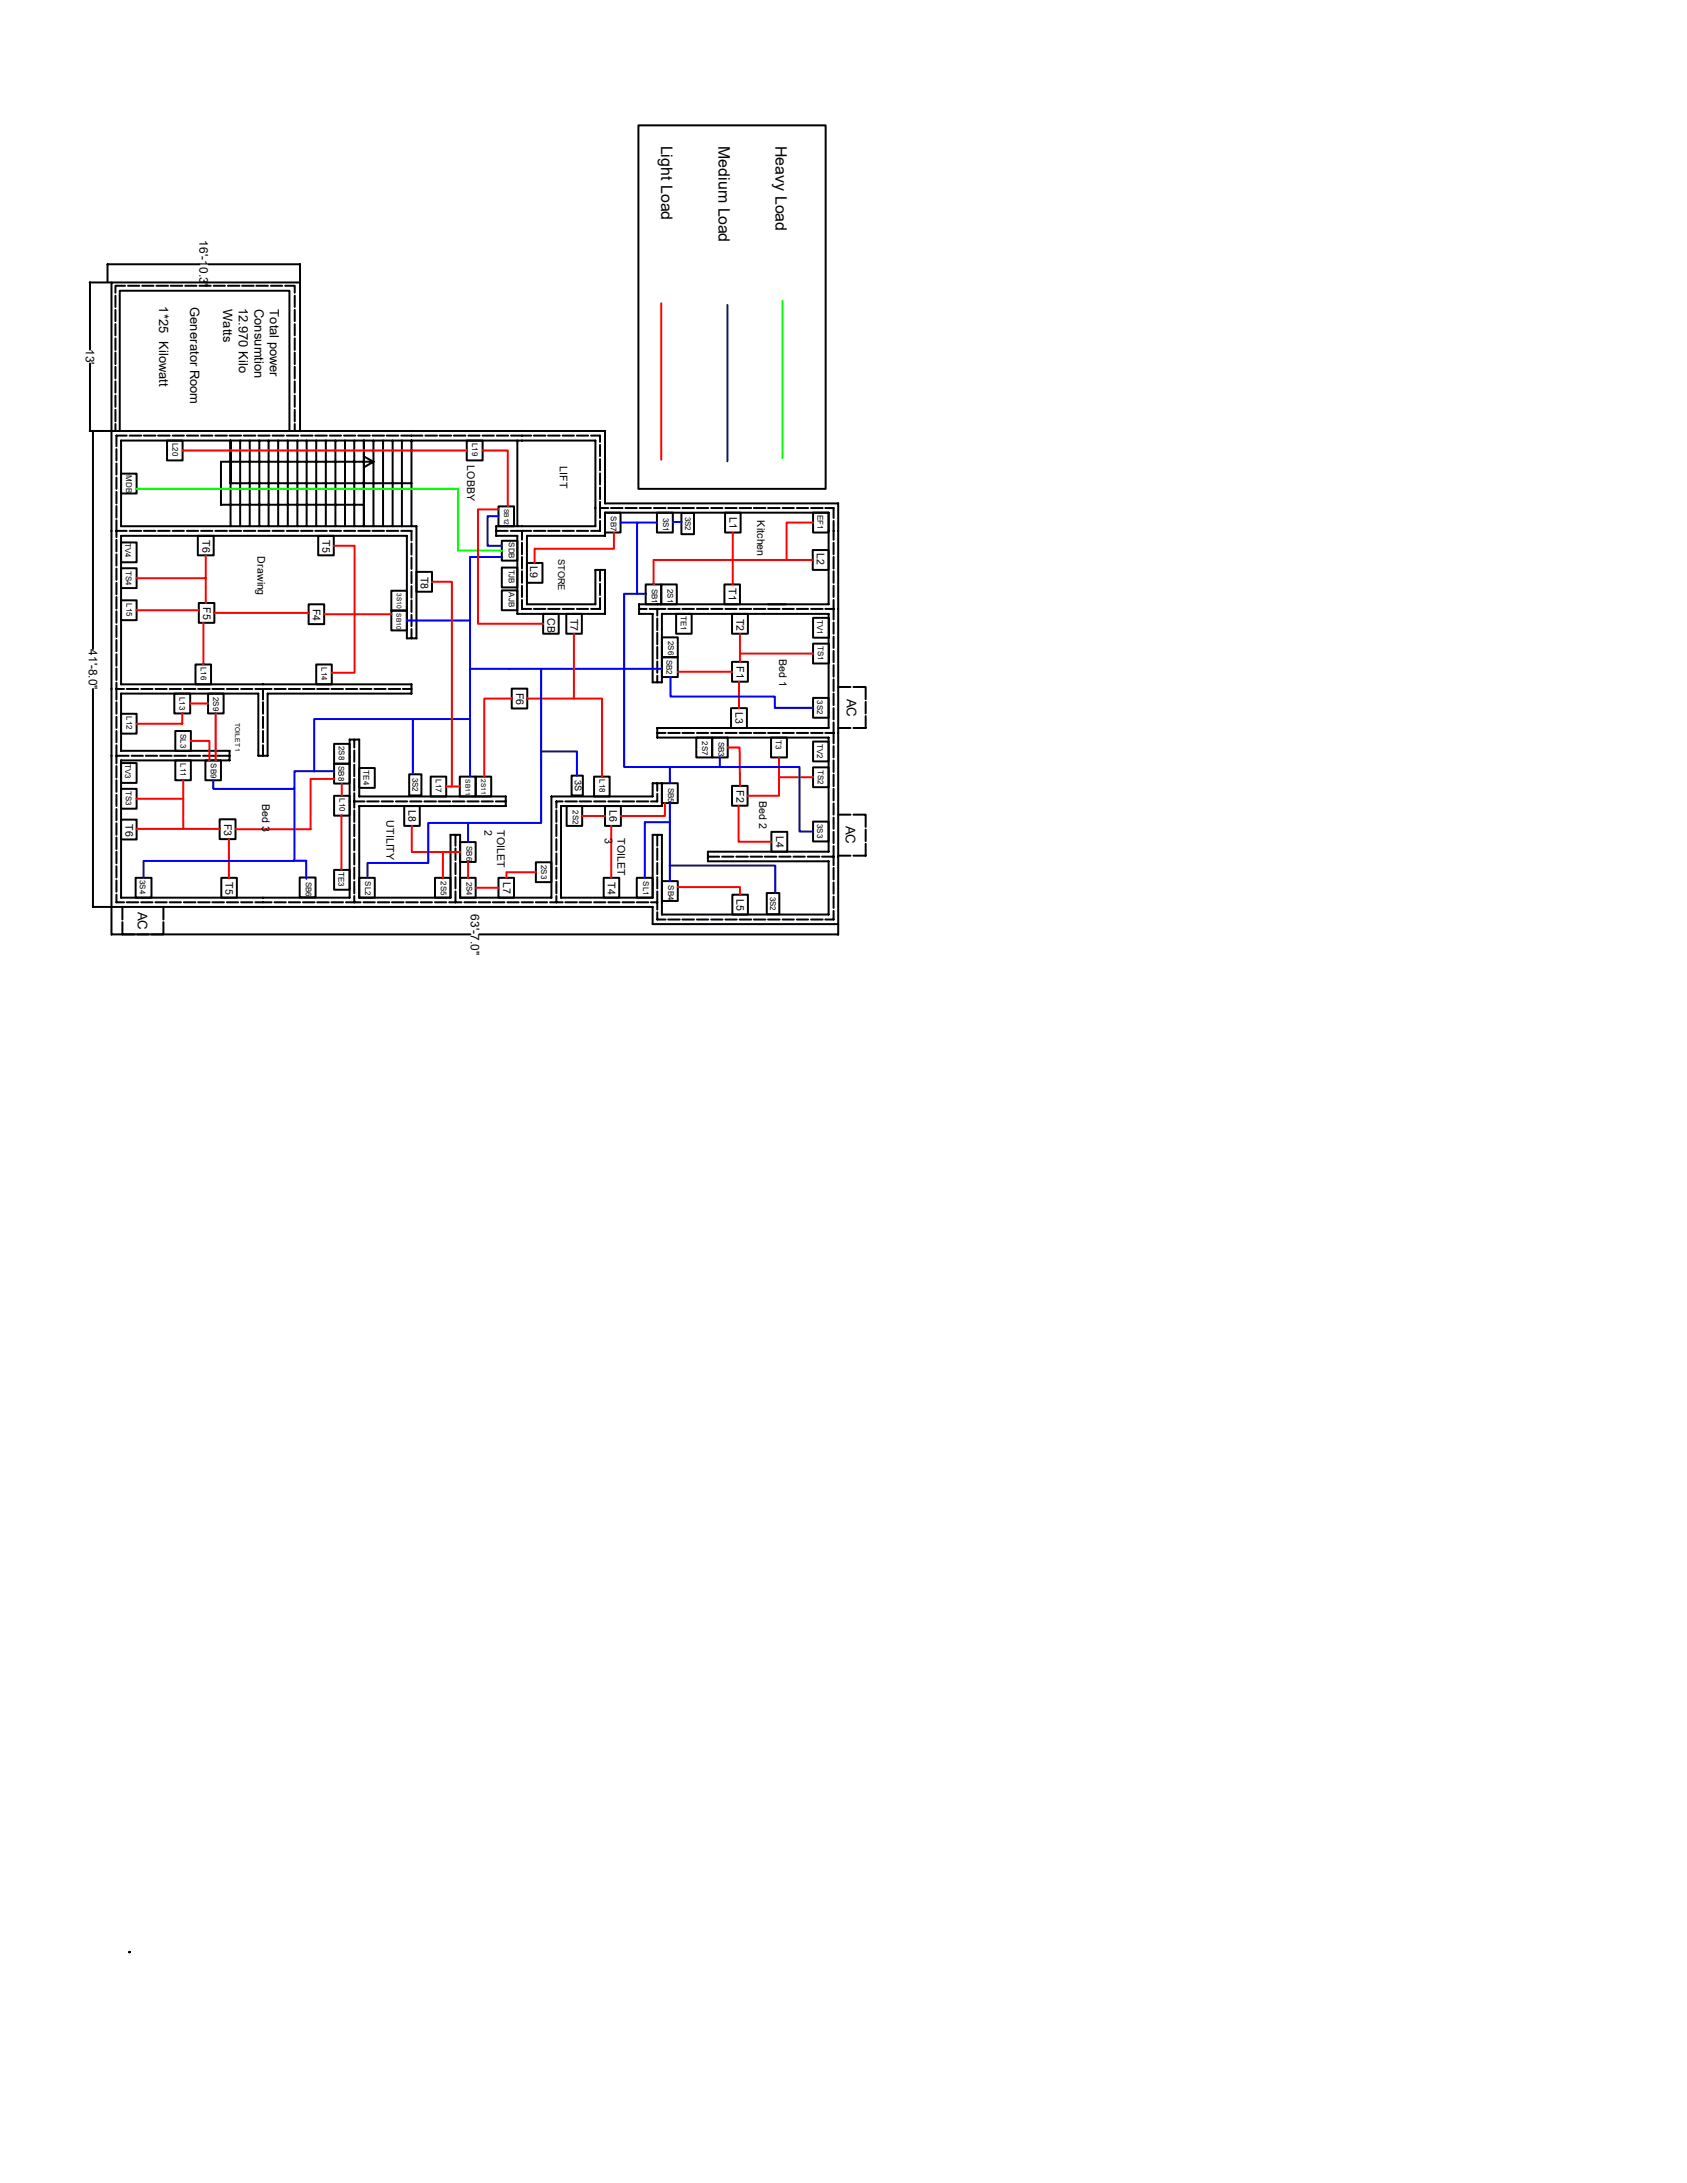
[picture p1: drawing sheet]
<svg xmlns="http://www.w3.org/2000/svg" width="216mm" height="279mm" viewBox="0 0 216 279" stroke-linecap="round" stroke-linejoin="round" font-family="sans-serif">
<defs><g id="words">
<g font-size="2">
<text x="84.6" y="18.6" transform="rotate(90 84.6 18.6)">Light Load</text>
<text x="91.9" y="18.6" transform="rotate(90 91.9 18.6)">Medium Load</text>
<text x="99.2" y="18.6" transform="rotate(90 99.2 18.6)">Heavy Load</text>
</g>
<g font-size="1.7">
<text x="20.4" y="39.2" transform="rotate(90 20.4 39.2)">1*25 Kilowatt</text>
<text x="24.3" y="39.3" transform="rotate(90 24.3 39.3)">Generator Room</text>
<text x="28.6" y="39.5" transform="rotate(90 28.6 39.5)">Watts</text>
<text x="30.6" y="39.4" transform="rotate(90 30.6 39.4)">12.970 Kilo</text>
<text x="32.6" y="39.5" transform="rotate(90 32.6 39.5)">Consumtion</text>
<text x="34.5" y="39.5" transform="rotate(90 34.5 39.5)">Total power</text>
<text x="108.4" y="89.4" transform="rotate(90 108.4 89.4)">AC</text>
<text x="108.2" y="105.7" transform="rotate(90 108.2 105.7)">AC</text>
<text x="17.7" y="116.7" transform="rotate(90 17.7 116.7)">AC</text>
</g>
<g font-size="1.5">
<text x="25.5" y="30.8" transform="rotate(90 25.5 30.8)">16'-10.3&quot;</text>
<text x="11" y="44.6" transform="rotate(90 11 44.6)">13'</text>
<text x="11.4" y="83.1" transform="rotate(90 11.4 83.1)">41'-8.0&quot;</text>
<text x="60.2" y="117" transform="rotate(90 60.2 117)">63'-7.0&quot;</text>
</g>
<g font-size="1.4">
<text x="59.8" y="59.6" transform="rotate(90 59.8 59.6)">LOBBY</text>
<text x="71.6" y="59.7" transform="rotate(90 71.6 59.7)">LIFT</text>
<text x="25.9" y="69.2" transform="rotate(90 25.9 69.2)">T6</text>
<text x="32.9" y="71.2" transform="rotate(90 32.9 71.2)">Drawing</text>
<text x="41.3" y="69.2" transform="rotate(90 41.3 69.2)">T5</text>
<text x="93.3" y="66.2" transform="rotate(90 93.3 66.2)">L1</text>
<text x="96.9" y="66.6" transform="rotate(90 96.9 66.6)">Kitchen</text>
<text x="104.5" y="70.8" transform="rotate(90 104.5 70.8)">L2</text>
<text x="26" y="77.7" transform="rotate(90 26 77.7)">F5</text>
<text x="40" y="77.9" transform="rotate(90 40 77.9)">F4</text>
<text x="53.8" y="73.8" transform="rotate(90 53.8 73.8)">T8</text>
<text x="67.9" y="72.5" transform="rotate(90 67.9 72.5)">L9</text>
<text x="93.3" y="75.3" transform="rotate(90 93.3 75.3)">T1</text>
<text x="70.1" y="79.1" transform="rotate(90 70.1 79.1)">CB</text>
<text x="73" y="79.2" transform="rotate(90 73 79.2)">T7</text>
<text x="94.3" y="79.2" transform="rotate(90 94.3 79.2)">T2</text>
<text x="66" y="88.6" transform="rotate(90 66 88.6)">F6</text>
<text x="94.3" y="85.3" transform="rotate(90 94.3 85.3)">F1</text>
<text x="99.7" y="84.3" transform="rotate(90 99.7 84.3)">Bed 1</text>
<text x="94.1" y="91.1" transform="rotate(90 94.1 91.1)">L3</text>
<text x="94.3" y="101.1" transform="rotate(90 94.3 101.1)">F2</text>
<text x="16" y="105.5" transform="rotate(90 16 105.5)">T6</text>
<text x="28.7" y="105.4" transform="rotate(90 28.7 105.4)">F3</text>
<text x="33.6" y="102.9" transform="rotate(90 33.6 102.9)">Bed 3</text>
<text x="49.4" y="105" transform="rotate(90 49.4 105)">UTILITY</text>
<text x="52.3" y="103.7" transform="rotate(90 52.3 103.7)">L8</text>
<text x="62" y="106.2" transform="rotate(90 62 106.2)">2</text>
<text x="63.6" y="106.2" transform="rotate(90 63.6 106.2)">TOILET</text>
<text x="77.4" y="107.2" transform="rotate(90 77.4 107.2)">3</text>
<text x="78" y="103.7" transform="rotate(90 78 103.7)">L6</text>
<text x="79" y="107.3" transform="rotate(90 79 107.3)">TOILET</text>
<text x="97.2" y="102.5" transform="rotate(90 97.2 102.5)">Bed 2</text>
<text x="99.3" y="107" transform="rotate(90 99.3 107)">L4</text>
<text x="28.9" y="112.9" transform="rotate(90 28.9 112.9)">T5</text>
<text x="64.4" y="112.9" transform="rotate(90 64.4 112.9)">L7</text>
<text x="77.8" y="112.9" transform="rotate(90 77.8 112.9)">T4</text>
<text x="94.3" y="115.1" transform="rotate(90 94.3 115.1)">L5</text>
</g>
<g font-size="1.2">
<text x="71.4" y="71.5" transform="rotate(90 71.4 71.5)">STORE</text>
<text x="73.6" y="99.8" transform="rotate(90 73.6 99.8)">3S</text>
</g>
<g font-size="1">
<text x="22.1" y="56.7" transform="rotate(90 22.1 56.7)">L20</text>
<text x="60.4" y="56.7" transform="rotate(90 60.4 56.7)">L19</text>
<text x="16.1" y="60.8" transform="rotate(90 16.1 60.8)">MDB</text>
<text x="104.6" y="65.9" transform="rotate(90 104.6 65.9)">EF1</text>
<text x="16" y="69.5" transform="rotate(90 16 69.5)">TV4</text>
<text x="65.1" y="69.4" transform="rotate(90 65.1 69.4)">SDB</text>
<text x="78.2" y="66.1" transform="rotate(90 78.2 66.1)">SB7</text>
<text x="84.9" y="66.3" transform="rotate(90 84.9 66.3)">3S1</text>
<text x="87.7" y="66.1" transform="rotate(90 87.7 66.1)">3S2</text>
<text x="16.1" y="73" transform="rotate(90 16.1 73)">TS4</text>
<text x="16.2" y="77.2" transform="rotate(90 16.2 77.2)">L15</text>
<text x="65.1" y="72.9" transform="rotate(90 65.1 72.9)">TJB</text>
<text x="65.1" y="75.8" transform="rotate(90 65.1 75.8)">AJB</text>
<text x="83.4" y="75.4" transform="rotate(90 83.4 75.4)">SB1</text>
<text x="85.4" y="75.4" transform="rotate(90 85.4 75.4)">2S1</text>
<text x="85.5" y="82" transform="rotate(90 85.5 82)">2S6</text>
<text x="87.1" y="78.9" transform="rotate(90 87.1 78.9)">TE1</text>
<text x="104.6" y="79.3" transform="rotate(90 104.6 79.3)">TV1</text>
<text x="104.7" y="82.7" transform="rotate(90 104.7 82.7)">TS1</text>
<text x="23" y="89.2" transform="rotate(90 23 89.2)">L13</text>
<text x="25.7" y="85.3" transform="rotate(90 25.7 85.3)">L16</text>
<text x="27.3" y="89.2" transform="rotate(90 27.3 89.2)">2S9</text>
<text x="41.1" y="85.4" transform="rotate(90 41.1 85.4)">L14</text>
<text x="85.3" y="84.4" transform="rotate(90 85.3 84.4)">SB2</text>
<text x="104.6" y="89.6" transform="rotate(90 104.6 89.6)">3S2</text>
<text x="16.2" y="91.7" transform="rotate(90 16.2 91.7)">L12</text>
<text x="23.1" y="93.9" transform="rotate(90 23.1 93.9)">SL3</text>
<text x="43.4" y="95.5" transform="rotate(90 43.4 95.5)">2S8</text>
<text x="89.9" y="94.9" transform="rotate(90 89.9 94.9)">2S7</text>
<text x="91.9" y="95" transform="rotate(90 91.9 95)">SB3</text>
<text x="99.3" y="94.7" transform="rotate(90 99.3 94.7)">T3</text>
<text x="104.6" y="95.2" transform="rotate(90 104.6 95.2)">TV2</text>
<text x="16" y="97.7" transform="rotate(90 16 97.7)">TV3</text>
<text x="16.1" y="101.3" transform="rotate(90 16.1 101.3)">TS3</text>
<text x="23.1" y="97.7" transform="rotate(90 23.1 97.7)">L11</text>
<text x="27" y="97.7" transform="rotate(90 27 97.7)">SB9</text>
<text x="43.3" y="98" transform="rotate(90 43.3 98)">SB8</text>
<text x="46.5" y="98.6" transform="rotate(90 46.5 98.6)">TE4</text>
<text x="52.8" y="99.5" transform="rotate(90 52.8 99.5)">3S2</text>
<text x="55.8" y="99.7" transform="rotate(90 55.8 99.7)">L17</text>
<text x="76.7" y="99.7" transform="rotate(90 76.7 99.7)">L18</text>
<text x="85.5" y="100.8" transform="rotate(90 85.5 100.8)">SB5</text>
<text x="104.7" y="98.5" transform="rotate(90 104.7 98.5)">TS2</text>
<text x="43.4" y="102.2" transform="rotate(90 43.4 102.2)">L10</text>
<text x="73.3" y="103.7" transform="rotate(90 73.3 103.7)">2S2</text>
<text x="104.6" y="105.5" transform="rotate(90 104.6 105.5)">3S3</text>
<text x="17.9" y="112.7" transform="rotate(90 17.9 112.7)">3S4</text>
<text x="39.2" y="112.9" transform="rotate(90 39.2 112.9)">SB6</text>
<text x="43.3" y="111.6" transform="rotate(90 43.3 111.6)">TE3</text>
<text x="46.7" y="112.8" transform="rotate(90 46.7 112.8)">SL2</text>
<text x="56.4" y="112.8" transform="rotate(90 56.4 112.8)">2S5</text>
<text x="59.7" y="108.3" transform="rotate(90 59.7 108.3)">SB6</text>
<text x="59.7" y="112.9" transform="rotate(90 59.7 112.9)">2S4</text>
<text x="69.3" y="110.7" transform="rotate(90 69.3 110.7)">2S3</text>
<text x="82.3" y="112.8" transform="rotate(90 82.3 112.8)">SL1</text>
<text x="85.5" y="113.3" transform="rotate(90 85.5 113.3)">SB4</text>
<text x="98.6" y="114.8" transform="rotate(90 98.6 114.8)">3S2</text>
</g>
<g font-size=".8">
<text x="64.5" y="65.1" transform="rotate(90 64.5 65.1)">SB12</text>
<text x="50.8" y="75.9" transform="rotate(90 50.8 75.9)">3S10</text>
<text x="50.8" y="78.5" transform="rotate(90 50.8 78.5)">SB10</text>
<text x="30.1" y="92.5" transform="rotate(90 30.1 92.5)">TOILET 1</text>
<text x="59.6" y="99.7" transform="rotate(90 59.6 99.7)">SB11</text>
<text x="61.6" y="99.7" transform="rotate(90 61.6 99.7)">2S11</text>
</g>
</g></defs>
<g fill="none" stroke="#000" stroke-width=".25">
<path d="M81.7 16h24v46.6h-24zM11.5 36.2h2.8M11.5 36.2v8.5M14.8 37.8v1.5M14.8 39.7v1.4M16 36.6h-1.2v.9M16.4 36.6h1.4M18.2 36.6h1.4M20 36.6h1.5M21.8 36.6h1.5M23.7 36.6h1.4M25.5 33.8h-11.7v2.3"/>
<path d="M25.5 36.6h1.5M26.7 33.8h11.7v2.3M27.3 36.6h1.5M29.2 36.6h1.4M31 36.6h1.5M32.8 36.6h1.5M34.7 36.6h1.4M36.5 36.6h1.2v.9M37.7 37.8v1.5M37.7 39.7v1.4M11.5 55.2h65.9v9.2h29.9v55.2M11.5 46.5v8.6"/>
<path d="M11.9 55.2v27.9M14.8 54.3v.9h.5v-18h21.7v18h1.4v-19h-24.1v79.9M14.8 41.5v1.4M14.8 43.3v1.5M14.8 45.1v1.5M14.8 46.9v1.5M14.8 48.8v1.4M14.8 50.6v1.5M14.8 52.5v1.4M14.9 57.5v1.4M14.9 59.3v1.4M15.5 56.4h60.7v11h-12.7v1.2h2.7v10h11.2v-5.7h-1.2v4.4h-8.8v-8.7h10v-3h28.6v11.7h-24.2v1.3h1.7v8.7h1.2v-8.7h21.3v14.6h-21.9v1.2h21.9v14.6h-15.4v1.2h15.4v6.9h-21.3v-10.3h-1.2v8.1h-11.7v-11.7h12.9v-3h-1.2v1.7h-12.9v13h-11.7v-8.1h-1.2v8.1h-11.7v-11.7h18.7v-1.3h-18.7v-7.2h-1.3v20.2h-29.2v-17.6h13.9v-1.2h-13.9v-7.3h17.6v7.9h1.1v-7.9h18.5v-1.2h-37.2v-19h36.6v13.1h1.2v-14.3h-37.8z"/>
<path d="M16.2 55.8h-1.3v1.3M16.6 55.8h1.5M18.4 55.8h1.5M20.2 55.8h1.5M21.4 56.4h2v2.5h-2zM22.1 55.8h1.4M23.9 55.8h1.5M25.7 55.8h1.5M27.6 55.8h1.4M29.4 55.8h1.5M29.5 56.4v11M30.7 56.4v11"/>
<path d="M31.2 55.8h1.5M32 56.4v11M33.1 55.8h1.4M33.2 56.4v11M34.4 56.4v11M34.9 55.8h1.4M35.6 56.4v11M36.7 55.8h1.5M36.8 56.4v11M37.7 41.5v1.4M37.7 43.3v1.5M37.7 45.1v1.5"/>
<path d="M37.7 46.9v1.5M37.7 48.8v1.4M37.7 50.6v1.5M37.7 52.5v1.4M37.7 54.3v.9M38.1 56.4v11M38.5 55.8h1.5M39.2 56.4v11M40.3 55.8h1.5M40.5 56.4v11M41.7 56.4v11M42.2 55.8h1.4"/>
<path d="M42.9 56.4v11M44 55.8h1.5M44.2 56.4v11M45.3 56.4v11M45.8 55.8h1.5M46.6 56.4v11zM46.6 58.4l1.2 .7h-19.5v5.5h18.3M47.7 55.8h1.4M47.8 56.4v11M47.8 59.1l-1.2 .7M49 56.4v11M49.5 55.8h1.5"/>
<path d="M50.2 56.4v11M51.4 55.8h2.7M51.4 56.4v11M52.7 56.4v11M54.4 55.8h1.5M56.3 55.8h1.4M58.1 55.8h1.5M59.7 56.4h2.1v2.5h-2.1zM59.9 55.8h1.5M61.8 55.8h1.4M63.6 55.8h1.4M65.4 55.8h2.6"/>
<path d="M66.2 56.4v11M68.3 55.8h1.5M70.1 55.8h1.5M72 55.8h1.4M73.8 55.8h1.5M75.6 55.8h1.2v.8M76.8 56.9v1.5M76.8 58.8v1.4M14.9 61.1v1.5M14.9 62.9v1.5M14.9 64.8v1.5M14.9 66.6v2.1"/>
<path d="M14.9 69.1v1.5M14.9 71v1.4M14.9 72.8v1.4M14.9 74.6v1.5M14.9 76.4v1.5M14.9 78.2v1.5M14.9 67.9h1.3M15.5 60.6h2v2.6h-2zM15.5 76.8h2v2.6h-2zM15.5 69.4h2v2.6h-2zM15.5 72.7h2v2.6h-2zM16.6 67.9h1.5"/>
<path d="M18.4 67.9h1.5M20.2 67.9h1.5M22.1 67.9h1.4M23.9 67.9h1.5M25.3 68.6h2v2.5h-2zM25.4 77.2h2v2.5h-2zM25.7 67.9h1.5M27.6 67.9h1.4M29.4 67.9h1.5M29.5 61.8h23.2M31.2 67.9h1.5M33.1 67.9h1.4"/>
<path d="M34.9 67.9h1.4M36.7 67.9h1.5M38.5 67.9h1.5M39.5 77.3h2v2.6h-2zM40.3 67.9h1.5M40.7 68.6h2v2.5h-2zM42.2 67.9h1.4M44 67.9h1.5M45.8 67.9h1.5M47.7 67.9h1.4M49.5 67.9h1.5M50.1 78.1h2v2.6h-2z"/>
<path d="M50.1 75.6h2v2.5h-2zM51.4 67.9h1.3v1.3M52.7 69.6v1.4M52.7 71.4v1.4M52.7 73.2v1.4M52.7 75v1.5M52.7 76.8v1.5M52.7 78.7v1.4M53.3 73.2h2v2.5h-2zM63.5 67.9h1.5M63.8 64.8h2v2.6h-2zM64.2 69.2h2v2.6h-2z"/>
<path d="M64.2 72.6h2v2.6h-2zM64.2 75.6h2v2.5h-2zM65.4 67.9h2.6M66.8 67.9v1.2M66.8 69.5v1.5M66.8 71.3v1.5M66.8 73.1v1.5M66.8 75v1.4M66.8 76.8v1.1h1.2M67.4 72.1h2v2.5h-2zM68.3 67.9h1.5M68.3 77.9h1.5"/>
<path d="M69.5 78.6h2v2.5h-2zM70.1 67.9h1.5M70.1 77.9h1.5M72 67.9h1.4M72 77.9h1.4M72.5 78.6h2v2.5h-2zM73.8 67.9h1.5M73.8 77.9h1.5M76.8 66.7v1.2h-1.2M76.8 60.6v1.4M76.8 62.4v1.5M76.8 64.2v2.1"/>
<path d="M76.8 72.9v1.4M76.8 74.7v1.5M76.8 76.5v1.4h-1.2M76.8 65h1.1M77.4 65.6h2v2.6h-2zM78.2 65h1.5M80.1 65h1.4M81.8 77.9h1M81.9 65h1.4M82.6 74.8h2v2.5h-2zM82.6 76h.1M83.1 77.9h2.1"/>
<path d="M83.7 65h1.5M84.1 65.6h2v2.6h-2zM84.1 77.9v.9M84.1 79.2v1.4M84.6 74.8h2v2.5h-2zM85.5 77.9h1.5M85.5 65h1.5M86.5 78.6h2v2.5h-2zM87.2 65.7h1.6v2.7h-1.6zM87.3 77.9h1.5M87.3 65h1.5M89.2 77.9h1.4"/>
<path d="M89.2 65h1.4M91 77.9h1.5M91 65h1.5M92.7 74.8h2v2.5h-2zM92.8 65.6h2v2.6h-2zM92.8 77.9h1.5M92.8 65h1.5M93.7 78.6h2v2.5h-2zM94.7 77.9h1.4M94.7 65h1.4M96.5 77.9h1.5M96.5 65h1.5"/>
<path d="M98.3 77.9h1.5M98.3 65h1.5M100.2 77.9h1.4M100.2 65h1.4M102 77.9h1.4M102 65h1.4M103.8 77.9h1.5M103.8 65h1.5M104 70.4h2v2.5h-2zM104.1 79.1h2v2.5h-2zM104.1 65.6h1.9v2.6h-1.9zM105.6 77.9h1.1"/>
<path d="M105.6 65h1.1v1.3M106.7 66.7v2.4M106.7 69.5v1.5M106.7 71.3v1.5M106.7 73.1v1.5M106.7 75v1.4M106.7 76.8v2.5M106.7 79.7v1.4M11.9 88.2v27.9h71.6v2.2h23.8M14.9 80.1v1.4M14.9 81.9v1.5M14.9 83.7v1.5"/>
<path d="M14.9 85.6v1.4M14.9 87.4v2.1M14.9 89.9v1.5M14.9 91.7v1.5M14.9 93.6v1.4M14.9 95.4v2.3M14.9 98v1.5M14.9 99.9v1.4M14.9 88.2h1M14.9 96.7h1.6M15.5 97.7h2v2.5h-2zM15.5 91.4h2v2.5h-2z"/>
<path d="M16.2 88.2h1.5M16.8 96.7h1.5M18.1 88.2h1.4M18.7 96.7h1.4M19.9 88.2h1.4M20.5 96.7h1.5M21.7 88.2h1.5M22.3 88.8h2v2.5h-2zM22.3 96.7h1.5M22.4 97.3h2v2.6h-2zM22.4 93.6h2v2.5h-2zM23.5 88.2h1.5"/>
<path d="M24.1 96.7h1.5M25 85h2v2.6h-2zM25.4 88.2h1.4M26 96.7h1.4M26.3 97.3h2v2.6h-2zM26.6 88.8h2v2.5h-2zM27.2 88.2h1.5M27.8 96.7h1.6M29 88.2h1.5M30.9 88.2h1.4M32.7 88.2h2.1M33.7 88.2v1.3"/>
<path d="M33.7 89.9v1.5M33.7 91.7v1.5M33.7 93.6v1.4M33.7 95.4v1.3M35.1 88.2h1.5M37 88.2h1.4M38.8 88.2h1.5M40.5 85h2v2.6h-2zM40.6 88.2h1.5M42.4 88.2h1.5M42.8 97.7h1.9v2.6h-1.9zM42.8 95.2h1.9v2.5h-1.9z"/>
<path d="M44.3 88.2h1.4M45.3 94.7v1M45.3 96.1v1.4M45.3 97.9v1.5M45.3 99.7v1.5M46 98.3h2v2.5h-2zM46.1 88.2h1.4M47.9 88.2h1.5M49.7 88.2h1.5M51.6 88.2h1.1M52.4 99.1h1.5v2.7h-1.5zM52.7 80.5v1.2"/>
<path d="M55.1 99.4h2v2.5h-2zM58.8 99.4h2.1v2.5h-2.1zM60.9 99.4h2v2.5h-2zM65.5 88.1h2v2.6h-2zM73.2 99.3h1.4v2.5h-1.4zM76 99.4h2v2.5h-2zM84.1 93.8h1.1M84.1 81v1.5M84.1 82.8v1.5M84.1 84.7v1.4M84.1 86.5v.8M84.7 84.1h2v2.6h-2z"/>
<path d="M84.7 81.6h2v2.5h-2zM85.5 93.8h1.5M87.3 93.8h1.5M89.1 94.4h2v2.5h-2zM89.2 93.8h1.4M91 93.8h1.5M91.1 94.4h2v2.5h-2zM92.8 93.8h1.5M93.6 90.6h2v2.6h-2zM93.7 84.7h2v2.5h-2zM94.7 93.8h1.4M96.5 93.8h1.5"/>
<path d="M98.3 93.8h1.5M98.7 94.4h2v2.5h-2zM100.2 93.8h1.4M102 93.8h1.4M103.8 93.8h1.5M104.1 82.4h2v2.5h-2zM104.1 89.3h1.9v2.6h-1.9zM104.1 94.9h1.9v2.6h-1.9zM104.1 98.2h1.9v2.6h-1.9zM105.6 93.8h1.1M106.7 81.5v1.4M106.7 83.3v1.5"/>
<path d="M106.7 85.1v1.5M106.7 87v1.4M106.7 88.8v1.5M106.7 90.6v1.5M106.7 92.5v2.6M106.7 95.5v1.4M106.7 97.3v1.5M106.7 99.1v1.5M107.3 93.2h1.5M107.3 87.9h1.5M109.2 87.9h1.6v1.6M110.8 91.7v1.5h-1.6"/>
<path d="M110.8 89.8v1.5M14.3 116.1v3.5M14.3 119.6h45.9M14.9 101.7v1.5M14.9 103.5v1.5M14.9 105.4v1.4M14.9 107.2v1.5M14.9 109v1.5M14.9 110.9v1.4M14.9 112.7v1.4M14.9 114.5v1h1M15.5 104.9h2v2.5h-2z"/>
<path d="M15.5 101h2v2.5h-2zM15.7 116.1v1.6M15.7 118v1.6M16.2 115.5h1.5M17.4 112.4h2v2.5h-2zM18.1 115.5h1.4M19.9 115.5h1.4M20.9 118v1.6h-1.5M20.9 116.1v1.6M21.7 115.5h1.5M23.5 115.5h1.5M25.4 115.5h1.4"/>
<path d="M27.2 115.5h1.5M28.1 104.9h2v2.5h-2zM28.3 112.4h2v2.5h-2zM29 115.5h1.5M30.9 115.5h1.4M32.7 115.5h2.1M35.1 115.5h1.5M37 115.5h1.4M38.4 112.3h2v2.6h-2zM38.8 115.5h1.5M40.6 115.5h1.5M42.4 115.5h1.5"/>
<path d="M42.8 111.3h1.9v2.6h-1.9zM42.8 101.9h1.9v2.5h-1.9zM44.3 115.5h1.8M45.3 102.6h1.4M45.3 101.5v1.9M45.3 103.7v1.5M45.3 105.5v1.5M45.3 107.4v1.4M45.3 109.2v1.5M45.3 111v1.5M45.3 112.9v1.4M45.3 114.7v.8"/>
<path d="M46 112.4h2v2.5h-2zM46.5 115.5h1.5M47 102.6h1.5M48.3 115.5h1.5M48.9 102.6h1.4M50.2 115.5h1.4M50.7 102.6h1.4M51.7 103.2h2v2.5h-2zM52 115.5h1.5M52.5 102.6h1.4M53.8 115.5h1.5M54.3 102.6h1.5"/>
<path d="M55.7 112.4h2v2.5h-2zM55.7 115.5h1.4M56.1 102.6h1.5M57.5 115.5h1.6M58 102.6h1.4M58.3 106.8v1.4M58.3 108.6v1.5M58.3 110.4v1.5M58.3 112.3v1.4M58.3 114.1v1.4M58.9 112.4h2v2.5h-2zM58.9 107.8h2v2.5h-2z"/>
<path d="M59.4 115.5h1.5M59.8 102.6h1.5M61.3 115.5h1.4M61.3 119.6h46M61.6 102.6h1.5M63.1 115.5h1.5M63.5 102.6h1.2M63.8 112.4h2v2.5h-2zM64.9 115.5h1.5M66.8 115.5h1.4M68.6 110.4h2v2.5h-2zM68.6 115.5h1.4"/>
<path d="M70.4 115.5h1.6M71.2 103.7v1.5M71.2 105.5v1.5M71.2 107.4v1.4M71.2 109.2v1.5M71.2 111v1.5M71.2 112.9v1.4M71.2 114.7v.8M72 102.6h-.8v.8M72.3 115.5h1.5M72.3 102.6h1.5M72.5 103.2h2v2.5h-2z"/>
<path d="M74.2 115.5h1.4M74.2 102.6h1.4M76 115.5h1.5M76 102.6h1.5M77.3 112.4h1.9v2.5h-1.9zM77.4 103.2h2.1v2.5h-2.1zM77.9 115.5h1.4M77.9 102.6h1.4M79.7 115.5h1.5M79.7 102.6h1.5M81.5 112.4h2v2.5h-2zM81.5 115.5h1.5"/>
<path d="M81.5 102.6h1.5M83.3 115.5h.8M84.1 100.2v1M84.1 101.6v1h-.8M84.1 106.8v1.4M84.1 108.6v1.5M84.1 110.4v1.5M84.1 112.3v1.4M84.1 114.1v2.3M84.1 116.8v.9h1.1M84.7 112.8h2v2.5h-2zM84.7 100.2h2v2.6h-2z"/>
<path d="M85.5 117.7h1.5M87.3 117.7h1.5M89.2 117.7h1.4M90.6 109.6h1.4M91 117.7h1.5M92.4 109.6h1.5M92.8 117.7h1.5M93.7 100.6h2v2.5h-2zM93.7 114.5h2v2.6h-2zM94.2 109.6h1.5M94.7 117.7h1.4M96.1 109.6h1.4"/>
<path d="M96.5 117.7h1.5M97.9 109.6h1.5M98.1 114.3h1.6v2.7h-1.6zM98.3 117.7h1.5M98.7 106.5h2.1v2.5h-2.1zM99.7 109.6h1.5M100.2 117.7h1.4M101.6 109.6h1.4M102 117.7h1.4M103.4 109.6h1.5M103.8 117.7h1.5M104.1 105.2h1.9v2.5h-1.9z"/>
<path d="M105.2 109.6h1.5M106.7 101v1.4M106.7 102.8v1.5M106.7 104.6v1.5M106.7 106.5v1.4M106.7 108.3v2.4M106.7 111.1v1.5M106.7 112.9v1.5M106.7 114.8v1.4M106.7 116.6v1.1h-1.1M107.3 104.3h1.5M107.3 109.5h1.5"/>
<path d="M109.2 104.3h1.6v1.5M110.8 106.2v1.5M110.8 108v1.5h-1.6M16.6 249.8h.1M16.6 249.9h.1"/>
</g>
<g fill="none" stroke="#f00" stroke-width=".25">
<path d="M84.6 38.8v20M23.4 57.7h36.3M61.8 57.7h3.2v7.1M17.5 78.1h7.9M17.5 74h8.8M26 79.7v5.3M26.3 71.1v6.1M27.4 78.4h12.1M41.5 78.6h8.6M42.7 69.8h2.7v16.3h-2.9M55.3 74.5h2.5v26.2M63.8 65.2h-2.6v14.6h8.3"/>
<path d="M78.6 68.2v2h-10.2v1.9M93.8 68.2v6.6M104 71.7h-20.3v3.1M104.1 66.9h-3.4v4.8M23.3 91.3v1.3h-5.8M23.5 99.9v6.2h4.6M24.3 90h2.3M24.4 94.8h2.4v2.5M27.6 91.3v6M42.8 99.7h-3v6.4h-9.7M65.5 89.4h-3.5v10M67.5 89.4h9.5v10"/>
<path d="M73.4 81.1v8.3M86.7 86h7M93.1 95.7h1.6v4.9M94.6 87.2v3.4M94.7 81.1v3.6M94.7 83.7h9.4M99.7 96.9v5h-4M99.7 99.5h4.4M17.5 106.1h6M17.5 102.2h6M29.3 107.4v5M43.7 104.3v7"/>
<path d="M43.7 100.3v1.6M52.7 105.7v3.4h6.2M56.7 109.1v3.3M57.1 100.7h1.7M59.9 110.3v2.1M60.9 113.6h2.9M68.6 111.6h-3.8v.8M74.5 104.4h2.9M78.2 105.7v6.7M85.1 102.8v1.6h-5.6M86.7 113.5h8v1M94.5 103.1v4.6h4.2"/>
</g>
<g fill="none" stroke="#00f" stroke-width=".25">
<path d="M93.1 39v20.1M52.1 79.4h8.1M63.8 66.1h-1.4v3.7h1.8M64.2 71.3h-4v14.3h24.5M79.4 66.9h2.1v9.1M81.5 66.9h2.6M82.6 76h-2.7v22.2h12.2M86.1 66.8h1.1M27.3 99.9v1.1h10.4M42.8 98.7h-5.1v11.5h-19.3v2.2M52.8 92.2v6.7M60.2 92h-20v6.7"/>
<path d="M60.2 85.6v13.8M69.3 85.6v19.7h-9.4M69.3 96.2h4.5v3.1M85.7 98.2v2M85.8 86.7v2.5h13.3v1.4h5M92.1 96.9v1.3h10.2v8.2h1.8M37.6 110.2h1.6v2.3M59.9 107.8v-2.5h-5.1v5.1h-7.8v2M85.7 110.8h13.5v3.5M85.7 105.2h-3.2v7.2M85.7 102.8v10"/>
</g>
<path d="M100.1 38.5v20.1M17.5 62.6h41.1v7.9h5.6" fill="none" stroke="#0f0" stroke-width=".25"/>
<use href="#words"/>
</svg>
